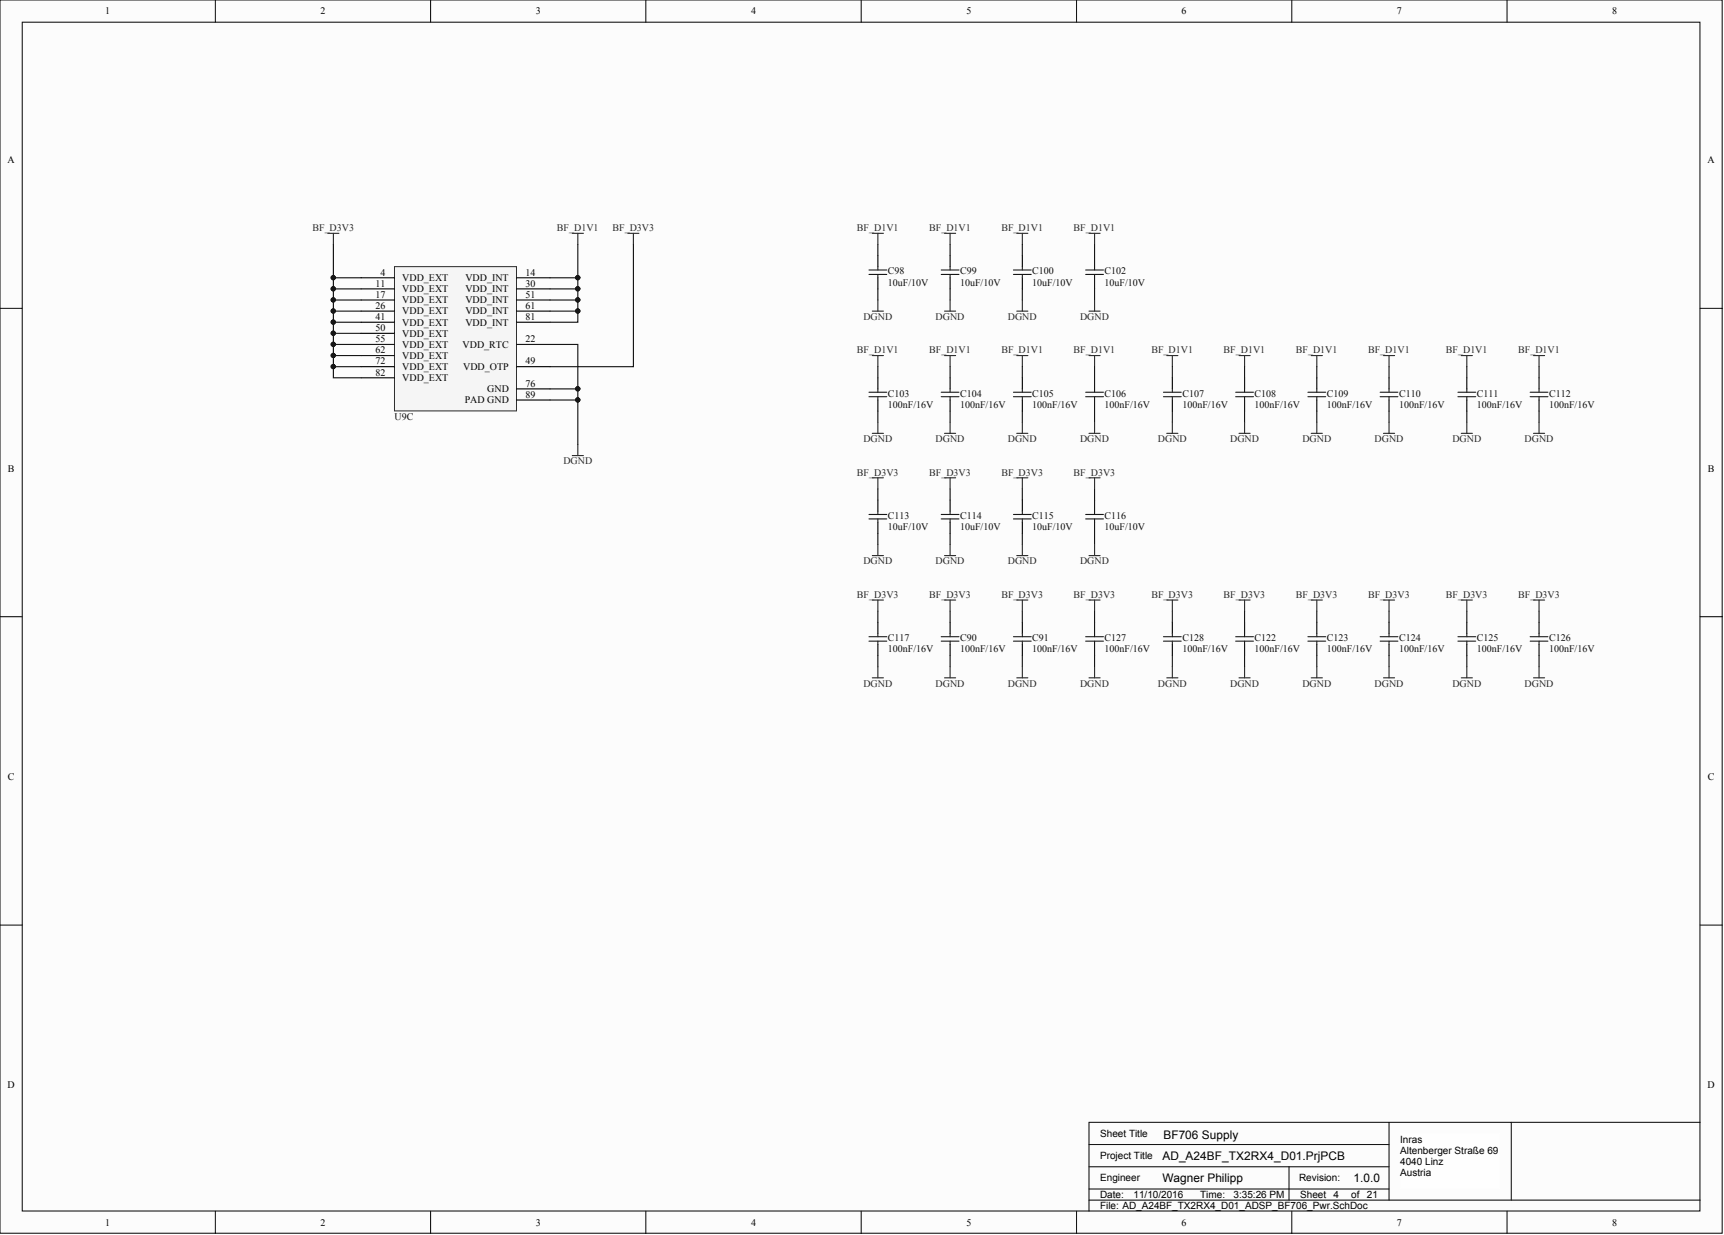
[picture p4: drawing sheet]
<svg xmlns="http://www.w3.org/2000/svg" width="393mm" height="282mm" viewBox="0 0 393 282" stroke-linecap="round" stroke-linejoin="round" font-family="sans-serif">
<defs><g id="words">
<g font-size="2.7">
<text x="265.5" y="259.9">BF706 Supply</text>
<text x="265.2" y="269.8">Wagner Philipp</text>
<text x="265.2" y="264.7">AD_A24BF_TX2RX4_D01.PrjPCB</text>
<text x="308.8" y="269.8">1.0.0</text>
</g>
<g font-size="2.3">
<text x="24" y="3.3">1</text>
<text x="73.1" y="3.3">2</text>
<text x="122.2" y="3.3">3</text>
<text x="171.3" y="3.3">4</text>
<text x="220.5" y="3.3">5</text>
<text x="269.6" y="3.3">6</text>
<text x="318.7" y="3.3">7</text>
<text x="367.8" y="3.3">8</text>
<text x="1.7" y="37.2">A</text>
<text x="389.6" y="37.2">A</text>
<text x="85.7" y="65.4">11</text>
<text x="86.8" y="62.9">4</text>
<text x="91.8" y="64.2">VDD_EXT</text>
<text x="106.2" y="64.2">VDD_INT</text>
<text x="119.9" y="62.9">14</text>
<text x="119.9" y="65.4">30</text>
<text x="85.7" y="68">17</text>
<text x="85.7" y="70.5">26</text>
<text x="91.8" y="66.7">VDD_EXT</text>
<text x="91.8" y="69.2">VDD_EXT</text>
<text x="91.8" y="71.8">VDD_EXT</text>
<text x="106.2" y="66.7">VDD_INT</text>
<text x="106.2" y="69.2">VDD_INT</text>
<text x="106.2" y="71.8">VDD_INT</text>
<text x="119.9" y="68">51</text>
<text x="119.9" y="70.5">61</text>
<text x="85.7" y="73">41</text>
<text x="85.7" y="75.6">50</text>
<text x="91.8" y="74.3">VDD_EXT</text>
<text x="91.8" y="76.8">VDD_EXT</text>
<text x="106.2" y="74.3">VDD_INT</text>
<text x="119.9" y="73">81</text>
<text x="85.7" y="78.1">55</text>
<text x="85.7" y="80.6">62</text>
<text x="85.7" y="83.2">72</text>
<text x="91.8" y="79.4">VDD_EXT</text>
<text x="91.8" y="81.9">VDD_EXT</text>
<text x="105.6" y="79.4">VDD_RTC</text>
<text x="119.9" y="78.1">22</text>
<text x="119.9" y="83.2">49</text>
<text x="85.7" y="85.7">82</text>
<text x="91.8" y="84.5">VDD_EXT</text>
<text x="91.8" y="87">VDD_EXT</text>
<text x="105.7" y="84.5">VDD_OTP</text>
<text x="111.2" y="89.5">GND</text>
<text x="119.9" y="88.3">76</text>
<text x="106" y="92.1">PAD GND</text>
<text x="119.9" y="90.8">89</text>
<text x="1.8" y="107.6">B</text>
<text x="389.7" y="107.6">B</text>
<text x="1.8" y="178">C</text>
<text x="389.7" y="178">C</text>
<text x="1.7" y="248.4">D</text>
<text x="389.6" y="248.4">D</text>
<text x="251" y="259.5">Sheet Title</text>
<text x="319.5" y="260.8">Inras</text>
<text x="319.5" y="263.3">Altenberger Straße 69</text>
<text x="251" y="269.6">Engineer</text>
<text x="251" y="264.6">Project Title</text>
<text x="296.4" y="269.6">Revision:</text>
<text x="319.5" y="265.8">4040 Linz</text>
<text x="319.5" y="268.4">Austria</text>
<text x="251" y="273.4">Date:</text>
<text x="251" y="276">File: AD_A24BF_TX2RX4_D01_ADSP_BF706_Pwr.SchDoc</text>
<text x="258.6" y="273.4">11/10/2016</text>
<text x="273.8" y="273.4">Time:</text>
<text x="281.4" y="273.4">3:35:26 PM</text>
<text x="296.6" y="273.4">Sheet</text>
<text x="304.2" y="273.4">4</text>
<text x="308.3" y="273.4">of 21</text>
<text x="24" y="279.7">1</text>
<text x="73.1" y="279.7">2</text>
<text x="122.2" y="279.7">3</text>
<text x="171.3" y="279.7">4</text>
<text x="220.5" y="279.7">5</text>
<text x="269.6" y="279.7">6</text>
<text x="318.7" y="279.7">7</text>
<text x="367.8" y="279.7">8</text>
</g>
<g font-size="2.3" fill="#262626">
<text x="71.3" y="52.7">BF_D3V3</text>
<text x="127.1" y="52.7">BF_D1V1</text>
<text x="139.7" y="52.7">BF_D3V3</text>
<text x="195.5" y="52.7">BF_D1V1</text>
<text x="212" y="52.7">BF_D1V1</text>
<text x="228.5" y="52.7">BF_D1V1</text>
<text x="245" y="52.7">BF_D1V1</text>
<text x="197" y="73">DGND</text>
<text x="213.5" y="73">DGND</text>
<text x="230" y="73">DGND</text>
<text x="246.4" y="73">DGND</text>
<text x="195.5" y="80.6">BF_D1V1</text>
<text x="212" y="80.6">BF_D1V1</text>
<text x="228.5" y="80.6">BF_D1V1</text>
<text x="245" y="80.6">BF_D1V1</text>
<text x="262.7" y="80.6">BF_D1V1</text>
<text x="279.2" y="80.6">BF_D1V1</text>
<text x="295.7" y="80.6">BF_D1V1</text>
<text x="312.1" y="80.6">BF_D1V1</text>
<text x="329.9" y="80.6">BF_D1V1</text>
<text x="346.4" y="80.6">BF_D1V1</text>
<text x="197" y="100.9">DGND</text>
<text x="213.5" y="100.9">DGND</text>
<text x="230" y="100.9">DGND</text>
<text x="246.4" y="100.9">DGND</text>
<text x="264.2" y="100.9">DGND</text>
<text x="280.7" y="100.9">DGND</text>
<text x="297.1" y="100.9">DGND</text>
<text x="313.6" y="100.9">DGND</text>
<text x="331.4" y="100.9">DGND</text>
<text x="347.9" y="100.9">DGND</text>
<text x="128.5" y="106">DGND</text>
<text x="195.5" y="108.5">BF_D3V3</text>
<text x="212" y="108.5">BF_D3V3</text>
<text x="228.5" y="108.5">BF_D3V3</text>
<text x="245" y="108.5">BF_D3V3</text>
<text x="197" y="128.8">DGND</text>
<text x="213.5" y="128.8">DGND</text>
<text x="230" y="128.8">DGND</text>
<text x="246.4" y="128.8">DGND</text>
<text x="195.5" y="136.4">BF_D3V3</text>
<text x="212" y="136.4">BF_D3V3</text>
<text x="228.5" y="136.4">BF_D3V3</text>
<text x="245" y="136.4">BF_D3V3</text>
<text x="262.7" y="136.4">BF_D3V3</text>
<text x="279.2" y="136.4">BF_D3V3</text>
<text x="295.7" y="136.4">BF_D3V3</text>
<text x="312.1" y="136.4">BF_D3V3</text>
<text x="329.9" y="136.4">BF_D3V3</text>
<text x="346.4" y="136.4">BF_D3V3</text>
<text x="197" y="156.7">DGND</text>
<text x="213.5" y="156.7">DGND</text>
<text x="230" y="156.7">DGND</text>
<text x="246.4" y="156.7">DGND</text>
<text x="264.2" y="156.7">DGND</text>
<text x="280.7" y="156.7">DGND</text>
<text x="297.1" y="156.7">DGND</text>
<text x="313.6" y="156.7">DGND</text>
<text x="331.4" y="156.7">DGND</text>
<text x="347.9" y="156.7">DGND</text>
</g>
<g font-size="2.3" fill="#0e0e0e">
<text x="202.6" y="65.2">10uF/10V</text>
<text x="202.6" y="62.6">C98</text>
<text x="219.1" y="65.2">10uF/10V</text>
<text x="219.1" y="62.6">C99</text>
<text x="235.5" y="65.2">10uF/10V</text>
<text x="235.5" y="62.6">C100</text>
<text x="252" y="65.2">10uF/10V</text>
<text x="252" y="62.6">C102</text>
<text x="90" y="95.9">U9C</text>
<text x="202.6" y="93.1">100nF/16V</text>
<text x="202.6" y="90.5">C103</text>
<text x="219.1" y="93.1">100nF/16V</text>
<text x="219.1" y="90.5">C104</text>
<text x="235.5" y="93.1">100nF/16V</text>
<text x="235.5" y="90.5">C105</text>
<text x="252" y="93.1">100nF/16V</text>
<text x="252" y="90.5">C106</text>
<text x="269.8" y="93.1">100nF/16V</text>
<text x="269.8" y="90.5">C107</text>
<text x="286.2" y="93.1">100nF/16V</text>
<text x="286.2" y="90.5">C108</text>
<text x="302.7" y="93.1">100nF/16V</text>
<text x="302.7" y="90.5">C109</text>
<text x="319.2" y="93.1">100nF/16V</text>
<text x="319.2" y="90.5">C110</text>
<text x="336.9" y="93.1">100nF/16V</text>
<text x="336.9" y="90.5">C111</text>
<text x="353.4" y="93.1">100nF/16V</text>
<text x="353.4" y="90.5">C112</text>
<text x="202.6" y="118.4">C113</text>
<text x="219.1" y="118.4">C114</text>
<text x="235.5" y="118.4">C115</text>
<text x="252" y="118.4">C116</text>
<text x="202.6" y="121">10uF/10V</text>
<text x="219.1" y="121">10uF/10V</text>
<text x="235.5" y="121">10uF/10V</text>
<text x="252" y="121">10uF/10V</text>
<text x="202.6" y="148.9">100nF/16V</text>
<text x="202.6" y="146.3">C117</text>
<text x="219.1" y="148.9">100nF/16V</text>
<text x="219.1" y="146.3">C90</text>
<text x="235.5" y="148.9">100nF/16V</text>
<text x="235.5" y="146.3">C91</text>
<text x="252" y="148.9">100nF/16V</text>
<text x="252" y="146.3">C127</text>
<text x="269.8" y="148.9">100nF/16V</text>
<text x="269.8" y="146.3">C128</text>
<text x="286.2" y="148.9">100nF/16V</text>
<text x="286.2" y="146.3">C122</text>
<text x="302.7" y="148.9">100nF/16V</text>
<text x="302.7" y="146.3">C123</text>
<text x="319.2" y="148.9">100nF/16V</text>
<text x="319.2" y="146.3">C124</text>
<text x="336.9" y="148.9">100nF/16V</text>
<text x="336.9" y="146.3">C125</text>
<text x="353.4" y="148.9">100nF/16V</text>
<text x="353.4" y="146.3">C126</text>
</g>
</g></defs>
<g fill="#fcfcfc" stroke="#000" stroke-width=".23">
<path d="M0 0h392.9v281.5h-392.9z"/>
<path d="M5.1 5.1h382.8v271.3h-382.8z"/>
</g>
<g fill="none" stroke="#000" stroke-width=".23">
<path d="M49.1 0v5.1M98.2 0v5.1M147.4 0v5.1M196.5 0v5.1M245.6 0v5.1M294.7 0v5.1M343.8 0v5.1M0 70.4h5.1M387.9 70.4h5.1M0 140.8h5.1M387.9 140.8h5.1M0 211.1h5.1"/>
<path d="M387.9 211.1h5.1M316.9 256.2v17.7M344.8 256.2v17.7M387.9 256.2h-139.4v20.2M49.1 276.4v5.1M98.2 276.4v5.1M147.4 276.4v5.1M196.5 276.4v5.1M245.6 276.4v5.1M248.5 273.9h139.4M248.5 271.4h68.4M248.5 266.3h68.4"/>
<path d="M248.5 261.2h68.4M294.1 266.3v7.6M294.7 276.4v5.1M343.8 276.4v5.1"/>
</g>
<path d="M319.5 258.7h22.7v12.6h-22.7z" fill="#fefefe" stroke="#fefefe" stroke-width=".23"/>
<g fill="none" stroke="#0e0e0e" stroke-width=".25">
<path d="M144.5 55.8v27.9h-19M200.3 55.8v2.5M216.8 55.8v2.5M233.3 55.8v2.5M249.7 55.8v2.5M76.1 63.4h6.3M76.1 65.9h6.3M76.1 68.5h6.3M76.1 71h6.3M76.1 73.5h6.3M76.1 76.1h6.3M76.1 78.6h6.3"/>
<path d="M125.5 63.4h6.3M125.5 65.9h6.3M125.5 68.5h6.3M125.5 71h6.3M200.3 65.9v2.6M216.8 65.9v2.6M233.3 65.9v2.6M249.7 65.9v2.6M76.1 81.2h6.3M76.1 83.7h6.3M125.5 91.3h6.3M125.5 88.8h6.3"/>
<path d="M200.3 83.7v2.5M200.3 93.8v2.6M216.8 83.7v2.5M216.8 93.8v2.6M233.3 83.7v2.5M233.3 93.8v2.6M249.7 83.7v2.5M249.7 93.8v2.6M267.5 83.7v2.5M267.5 93.8v2.6M284 83.7v2.5M284 93.8v2.6"/>
<path d="M300.4 83.7v2.5M300.4 93.8v2.6M316.9 83.7v2.5M316.9 93.8v2.6M334.7 83.7v2.5M334.7 93.8v2.6M351.1 83.7v2.5M351.1 93.8v2.6M200.3 111.6v2.5M216.8 111.6v2.5M233.3 111.6v2.5M249.7 111.6v2.5"/>
<path d="M200.3 121.7v2.6M200.3 139.5v2.5M216.8 121.7v2.6M216.8 139.5v2.5M233.3 121.7v2.6M233.3 139.5v2.5M249.7 121.7v2.6M249.7 139.5v2.5M267.5 139.5v2.5M284 139.5v2.5M300.4 139.5v2.5M316.9 139.5v2.5"/>
<path d="M334.7 139.5v2.5M351.1 139.5v2.5M200.3 149.6v2.6M216.8 149.6v2.6M233.3 149.6v2.6M249.7 149.6v2.6M267.5 149.6v2.6M284 149.6v2.6M300.4 149.6v2.6M316.9 149.6v2.6M334.7 149.6v2.6M351.1 149.6v2.6"/>
</g>
<g fill="#0e0e0e" stroke="#0e0e0e" stroke-width=".23">
<circle cx="131.8" cy="91.3" r=".48"/>
<circle cx="76" cy="63.4" r=".48"/>
<circle cx="76" cy="65.9" r=".48"/>
<circle cx="76" cy="68.4" r=".48"/>
<circle cx="76" cy="71" r=".48"/>
<circle cx="76" cy="73.5" r=".48"/>
<circle cx="76" cy="76.1" r=".48"/>
<circle cx="76" cy="78.6" r=".48"/>
<circle cx="76" cy="81.1" r=".48"/>
<circle cx="76" cy="83.7" r=".48"/>
<circle cx="131.8" cy="63.4" r=".48"/>
<circle cx="131.8" cy="65.9" r=".48"/>
<circle cx="131.8" cy="68.4" r=".48"/>
<circle cx="131.8" cy="71" r=".48"/>
<circle cx="131.8" cy="88.7" r=".48"/>
</g>
<g fill="none" stroke="#262626" stroke-width=".25">
<path d="M74.8 53.3h2.5M76.1 53.3v2.5M130.6 53.3h2.5M131.8 53.3v2.5M143.2 53.3h2.6M144.5 53.3v2.5M199 53.3h2.6M200.3 53.3v2.5M215.5 53.3h2.5M216.8 53.3v2.5M232 53.3h2.5M233.3 53.3v2.5"/>
<path d="M248.5 53.3h2.5M249.7 53.3v2.5M199 71h2.6M200.3 68.5v2.5M215.5 71h2.5M216.8 68.5v2.5M232 71h2.5M233.3 68.5v2.5M248.5 71h2.5M249.7 68.5v2.5M199 98.9h2.6M199 81.2h2.6"/>
<path d="M200.3 81.2v2.5M200.3 96.4v2.5M215.5 98.9h2.5M215.5 81.2h2.5M216.8 81.2v2.5M216.8 96.4v2.5M232 98.9h2.5M232 81.2h2.5M233.3 81.2v2.5M233.3 96.4v2.5M248.5 98.9h2.5M248.5 81.2h2.5"/>
<path d="M249.7 81.2v2.5M249.7 96.4v2.5M266.2 98.9h2.5M266.2 81.2h2.5M267.5 81.2v2.5M267.5 96.4v2.5M282.7 98.9h2.5M282.7 81.2h2.5M284 81.2v2.5M284 96.4v2.5M299.2 98.9h2.5M299.2 81.2h2.5"/>
<path d="M300.4 81.2v2.5M300.4 96.4v2.5M315.7 98.9h2.5M315.7 81.2h2.5M316.9 81.2v2.5M316.9 96.4v2.5M333.4 98.9h2.5M333.4 81.2h2.5M334.7 81.2v2.5M334.7 96.4v2.5M349.9 98.9h2.5M349.9 81.2h2.5"/>
<path d="M351.1 81.2v2.5M351.1 96.4v2.5M130.6 104h2.5M131.8 101.4v2.6M199 109.1h2.6M200.3 109.1v2.5M215.5 109.1h2.5M216.8 109.1v2.5M232 109.1h2.5M233.3 109.1v2.5M248.5 109.1h2.5M249.7 109.1v2.5"/>
<path d="M199 126.8h2.6M199 137h2.6M200.3 124.3v2.5M200.3 137v2.5M215.5 126.8h2.5M215.5 137h2.5M216.8 124.3v2.5M216.8 137v2.5M232 126.8h2.5M232 137h2.5M233.3 124.3v2.5M233.3 137v2.5"/>
<path d="M248.5 126.8h2.5M248.5 137h2.5M249.7 124.3v2.5M249.7 137v2.5M266.2 137h2.5M267.5 137v2.5M282.7 137h2.5M284 137v2.5M299.2 137h2.5M300.4 137v2.5M315.7 137h2.5M316.9 137v2.5"/>
<path d="M333.4 137h2.5M334.7 137v2.5M349.9 137h2.5M351.1 137v2.5M199 154.7h2.6M200.3 152.2v2.5M215.5 154.7h2.5M216.8 152.2v2.5M232 154.7h2.5M233.3 152.2v2.5M248.5 154.7h2.5M249.7 152.2v2.5"/>
<path d="M266.2 154.7h2.5M267.5 152.2v2.5M282.7 154.7h2.5M284 152.2v2.5M299.2 154.7h2.5M300.4 152.2v2.5M315.7 154.7h2.5M316.9 152.2v2.5M333.4 154.7h2.5M334.7 152.2v2.5M349.9 154.7h2.5M351.1 152.2v2.5"/>
</g>
<g fill="none" stroke="#000" stroke-width=".25">
<path d="M200.3 58.3v2.6M216.8 58.3v2.6M233.3 58.3v2.6M249.7 58.3v2.6M200.3 63.4v2.5M216.8 63.4v2.5M233.3 63.4v2.5M249.7 63.4v2.5M200.3 86.2v2.6M200.3 91.3v2.5M216.8 86.2v2.6M216.8 91.3v2.5"/>
<path d="M233.3 86.2v2.6M233.3 91.3v2.5M249.7 86.2v2.6M249.7 91.3v2.5M267.5 86.2v2.6M267.5 91.3v2.5M284 86.2v2.6M284 91.3v2.5M300.4 86.2v2.6M300.4 91.3v2.5M316.9 86.2v2.6M316.9 91.3v2.5"/>
<path d="M334.7 86.2v2.6M334.7 91.3v2.5M351.1 86.2v2.6M351.1 91.3v2.5M200.3 114.1v2.6M200.3 119.2v2.5M216.8 114.1v2.6M216.8 119.2v2.5M233.3 114.1v2.6M233.3 119.2v2.5M249.7 114.1v2.6M249.7 119.2v2.5"/>
<path d="M200.3 142v2.6M200.3 147.1v2.5M216.8 142v2.6M216.8 147.1v2.5M233.3 142v2.6M233.3 147.1v2.5M249.7 142v2.6M249.7 147.1v2.5M267.5 142v2.6M267.5 147.1v2.5M284 142v2.6M284 147.1v2.5"/>
<path d="M300.4 142v2.6M300.4 147.1v2.5M316.9 142v2.6M316.9 147.1v2.5M334.7 142v2.6M334.7 147.1v2.5M351.1 142v2.6M351.1 147.1v2.5"/>
</g>
<g fill="none" stroke="#1c1c1c" stroke-width=".25">
<path d="M198.3 61.6h4M198.3 62.6h4M200.3 60.9v.7M200.3 62.6v.8M214.7 61.6h4.1M214.7 62.6h4.1M216.8 60.9v.7M216.8 62.6v.8M231.2 61.6h4.1M231.2 62.6h4.1M233.3 60.9v.7M233.3 62.6v.8"/>
<path d="M247.7 61.6h4.1M247.7 62.6h4.1M249.7 60.9v.7M249.7 62.6v.8M198.3 89.5h4M198.3 90.5h4M200.3 88.8v.7M200.3 90.5v.8M214.7 89.5h4.1M214.7 90.5h4.1M216.8 88.8v.7M216.8 90.5v.8"/>
<path d="M231.2 89.5h4.1M231.2 90.5h4.1M233.3 88.8v.7M233.3 90.5v.8M247.7 89.5h4.1M247.7 90.5h4.1M249.7 88.8v.7M249.7 90.5v.8M265.5 89.5h4M265.5 90.5h4M267.5 88.8v.7M267.5 90.5v.8"/>
<path d="M281.9 89.5h4.1M281.9 90.5h4.1M284 88.8v.7M284 90.5v.8M298.4 89.5h4.1M298.4 90.5h4.1M300.4 88.8v.7M300.4 90.5v.8M314.9 89.5h4M314.9 90.5h4M316.9 88.8v.7M316.9 90.5v.8"/>
<path d="M332.6 89.5h4.1M332.6 90.5h4.1M334.7 88.8v.7M334.7 90.5v.8M349.1 89.5h4.1M349.1 90.5h4.1M351.1 88.8v.7M351.1 90.5v.8M198.3 117.4h4M198.3 118.4h4M200.3 116.7v.7M200.3 118.4v.8"/>
<path d="M214.7 117.4h4.1M214.7 118.4h4.1M216.8 116.7v.7M216.8 118.4v.8M231.2 117.4h4.1M231.2 118.4h4.1M233.3 116.7v.7M233.3 118.4v.8M247.7 117.4h4.1M247.7 118.4h4.1M249.7 116.7v.7M249.7 118.4v.8"/>
<path d="M198.3 145.3h4M198.3 146.3h4M200.3 144.6v.7M200.3 146.3v.8M214.7 145.3h4.1M214.7 146.3h4.1M216.8 144.6v.7M216.8 146.3v.8M231.2 145.3h4.1M231.2 146.3h4.1M233.3 144.6v.7M233.3 146.3v.8"/>
<path d="M247.7 145.3h4.1M247.7 146.3h4.1M249.7 144.6v.7M249.7 146.3v.8M265.5 145.3h4M265.5 146.3h4M267.5 144.6v.7M267.5 146.3v.8M281.9 145.3h4.1M281.9 146.3h4.1M284 144.6v.7M284 146.3v.8"/>
<path d="M298.4 145.3h4.1M298.4 146.3h4.1M300.4 144.6v.7M300.4 146.3v.8M314.9 145.3h4M314.9 146.3h4M316.9 144.6v.7M316.9 146.3v.8M332.6 145.3h4.1M332.6 146.3h4.1M334.7 144.6v.7M334.7 146.3v.8"/>
<path d="M349.1 145.3h4.1M349.1 146.3h4.1M351.1 144.6v.7M351.1 146.3v.8"/>
</g>
<path d="M90 60.9h27.8v32.9h-27.8z" fill="#f5f5f5" stroke="#262626" stroke-width=".23"/>
<g fill="none" stroke="#000" stroke-width=".25">
<path d="M82.4 63.4h7.6M82.4 65.9h7.6M82.4 68.5h7.6M82.4 78.6h7.6M82.4 71h7.6M82.4 73.5h7.6M82.4 76.1h7.6M117.9 63.4h7.6M117.9 65.9h7.6M117.9 68.5h7.6M117.9 78.6h7.6M117.9 71h7.6"/>
<path d="M117.9 73.5h7.6M82.4 83.7h7.6M82.4 81.2h7.6M82.4 86.2h7.6M117.9 83.7h7.6M117.9 88.8h7.6M117.9 91.3h7.6"/>
</g>
<path d="M76.1 55.8v30.4h6.3M131.8 55.8v17.7h-6.3M125.5 78.6h6.3v22.8" fill="none" stroke="#0e0e0e" stroke-width=".25"/>
<g fill="#0e0e0e" stroke="#0e0e0e" stroke-width=".23">
<circle cx="76" cy="83.7" r=".48"/>
<circle cx="76" cy="81.1" r=".48"/>
<circle cx="76" cy="78.6" r=".48"/>
<circle cx="76" cy="76.1" r=".48"/>
<circle cx="76" cy="73.5" r=".48"/>
<circle cx="76" cy="71" r=".48"/>
<circle cx="76" cy="68.4" r=".48"/>
<circle cx="76" cy="65.9" r=".48"/>
<circle cx="76" cy="63.4" r=".48"/>
<circle cx="131.8" cy="71" r=".48"/>
<circle cx="131.8" cy="68.4" r=".48"/>
<circle cx="131.8" cy="65.9" r=".48"/>
<circle cx="131.8" cy="63.4" r=".48"/>
<circle cx="131.8" cy="88.7" r=".48"/>
<circle cx="131.8" cy="91.3" r=".48"/>
</g>
<use href="#words"/>
</svg>
